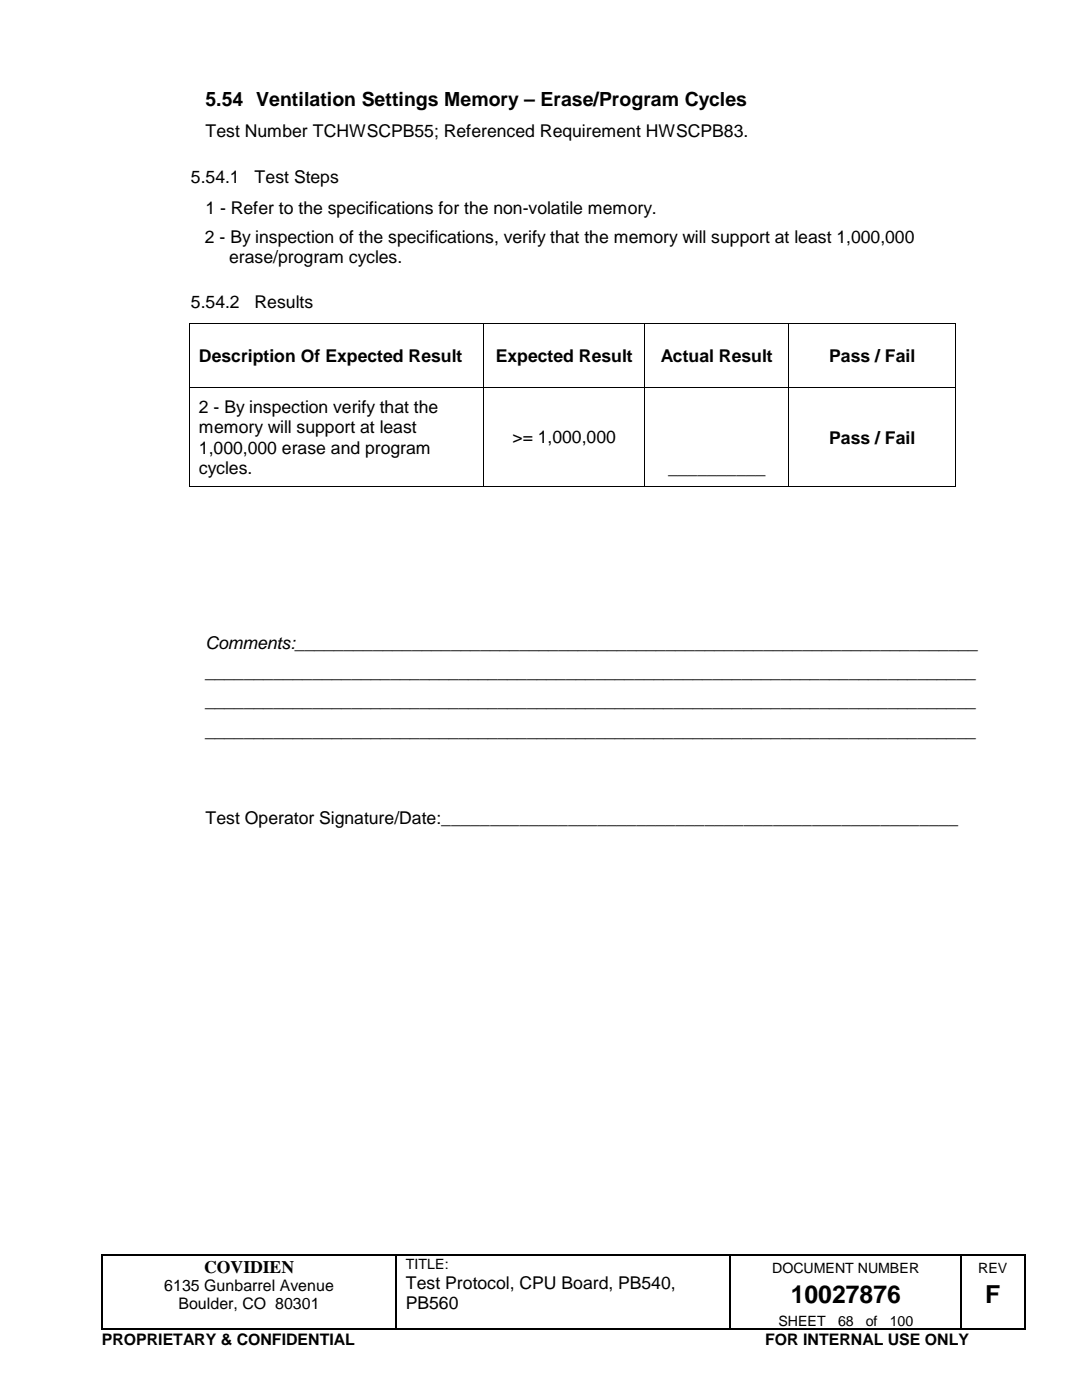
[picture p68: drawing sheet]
<svg xmlns="http://www.w3.org/2000/svg" width="216mm" height="279mm" viewBox="0 0 216 279" stroke-linecap="round" stroke-linejoin="round" font-family="sans-serif">
<defs><g id="words">
<g font-size="4.9">
<text x="157.8" y="260.1">10027876</text>
<text x="196.6" y="260.1">F</text>
</g>
<text font-size="3.9" x="41" y="21.1">5.54 Ventilation Settings Memory – Erase/Program Cycles</text>
<g font-size="3.5">
<text x="41" y="27.4">Test Number TCHWSCPB55; Referenced Requirement HWSCPB83.</text>
<text x="38.1" y="36.5">5.54.1</text>
<text x="50.8" y="36.5">Test Steps</text>
<text x="41" y="42.6">1 - Refer to the specifications for the non-volatile memory.</text>
<text x="40.9" y="48.4">2 - By inspection of the specifications, verify that the memory will support at least 1,000,000</text>
<text x="45.7" y="52.5">erase/program cycles.</text>
<text x="38.1" y="61.6">5.54.2</text>
<text x="50.8" y="61.6">Results</text>
<text x="39.7" y="72.2">Description Of Expected Result</text>
<text x="98.9" y="72.2">Expected Result</text>
<text x="131.9" y="72.2">Actual Result</text>
<text x="165.5" y="72.2">Pass / Fail</text>
<text x="39.7" y="82.5">2 - By inspection verify that the</text>
<text x="39.7" y="86.5">memory will support at least</text>
<text x="102.3" y="88.5">&gt;= 1,000,000</text>
<text x="165.5" y="88.5">Pass / Fail</text>
<text x="39.7" y="90.5">1,000,000 erase and program</text>
<text x="39.7" y="94.5">cycles.</text>
<text x="133.3" y="94.5">__________</text>
<text x="41" y="129.5">Comments:______________________________________________________________________</text>
<text x="41" y="135.3">_______________________________________________________________________________</text>
<text x="41" y="141.2">_______________________________________________________________________________</text>
<text x="41" y="147">_______________________________________________________________________________</text>
<text x="41" y="164.5">Test Operator Signature/Date:_____________________________________________________</text>
<text x="40.7" y="254">COVIDIEN</text>
<text x="81" y="257.2">Test Protocol, CPU Board, PB540,</text>
<text x="81" y="261.2">PB560</text>
</g>
<g font-size="3.2">
<text x="32.8" y="257.7">6135 Gunbarrel Avenue</text>
<text x="35.6" y="261.3">Boulder, CO 80301</text>
<text x="20.3" y="268.5">PROPRIETARY &amp; CONFIDENTIAL</text>
<text x="152.7" y="268.5">FOR INTERNAL USE ONLY</text>
</g>
<g font-size="2.8">
<text x="81" y="253.3">TITLE:</text>
<text x="154.1" y="254">DOCUMENT NUMBER</text>
<text x="195.2" y="254">REV</text>
<text x="155.3" y="264.5">SHEET</text>
<text x="167.2" y="264.5">68</text>
<text x="172.8" y="264.5">of</text>
<text x="177.5" y="264.5">100</text>
</g>
</g></defs>
<g fill="#000">
<path d="M37.7 64.4h.2v.2h-.2zM37.7 77.3h.2v.1h-.2zM96.4 64.4h.2v.2h-.2zM96.4 77.3h.2v.1h-.2zM128.6 64.4h.2v.2h-.2zM128.6 77.3h.2v.1h-.2zM157.3 64.4h.2v.2h-.2zM157.3 77.3h.2v.1h-.2zM190.6 64.4h.2v.2h-.2zM190.6 77.3h.2v.1h-.2zM37.7 97.1h.2v.1h-.2zM96.4 97.1h.2v.1h-.2z"/>
<path d="M128.6 97.1h.2v.1h-.2zM157.3 97.1h.2v.1h-.2zM190.6 97.1h.2v.1h-.2zM20.2 250.4h.2v.3h-.2zM79 250.4h.2v.3h-.2zM145.6 250.4h.3v.3h-.3zM191.6 250.4h.3v.3h-.3zM204.3 250.4h.3v.3h-.3zM20.2 265.2h.2v.2h-.2zM79 265.2h.2v.2h-.2zM145.6 265.2h.3v.2h-.3zM191.6 265.2h.3v.2h-.3z"/>
<path d="M204.3 265.2h.3v.2h-.3z"/>
</g>
<g fill="none" stroke="#000" stroke-width=".25">
<path d="M20.3 250.7v14.5M20.4 250.5h58.5M79.1 250.7v14.5M79.2 250.5h66.4M145.8 250.7v14.5M145.9 250.5h45.7M191.8 250.7v14.5M191.9 250.5h12.4M204.5 250.7v14.5M20.4 265.3h58.5M79.2 265.3h66.4M145.9 265.3h45.7"/>
<path d="M191.9 265.3h12.4"/>
</g>
<g fill="none" stroke="#000" stroke-width=".2">
<path d="M37.8 64.6v12.7M37.8 77.4v19.7M37.9 64.5h58.5M37.9 77.3h58.5M96.5 64.6v12.7M96.5 77.4v19.7M96.6 64.5h32M96.6 77.3h32M128.7 64.6v12.7M128.7 77.4v19.7M128.8 64.5h28.5M128.8 77.3h28.5"/>
<path d="M157.4 64.6v12.7M157.4 77.4v19.7M157.5 64.5h33.1M157.5 77.3h33.1M190.7 64.6v12.7M190.7 77.4v19.7M37.9 97.2h58.5M96.6 97.2h32M128.8 97.2h28.5M157.5 97.2h33.1"/>
</g>
<use href="#words"/>
</svg>
